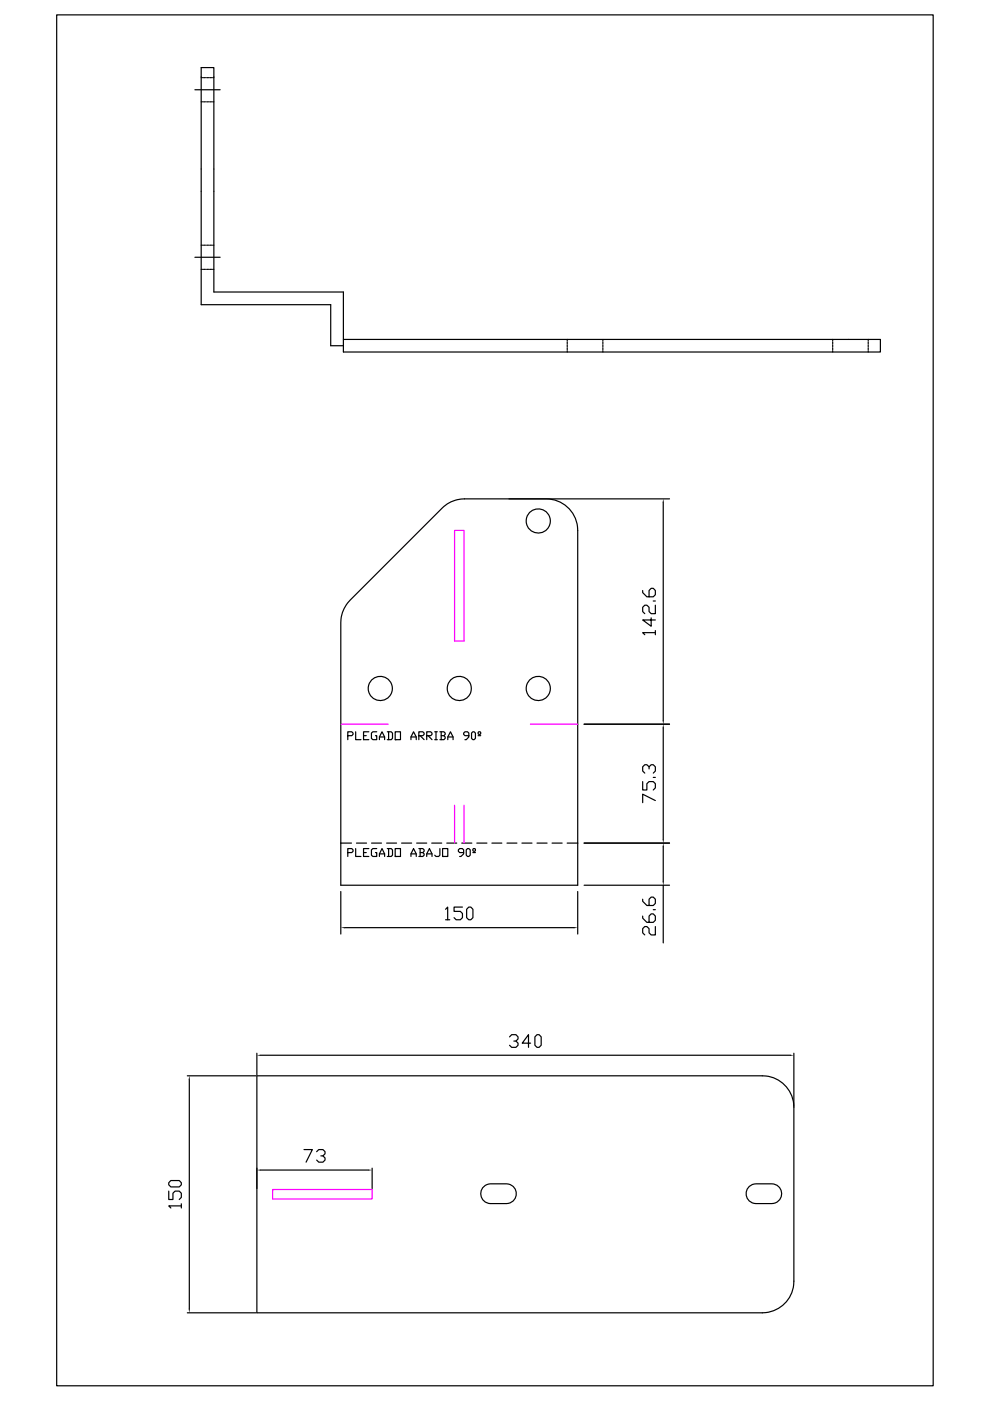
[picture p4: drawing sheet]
<svg xmlns="http://www.w3.org/2000/svg" width="210mm" height="297mm" viewBox="0 0 210 297" stroke-linecap="round" stroke-linejoin="round" font-family="sans-serif">
<g fill="none" stroke="#000" stroke-width=".25">
<path d="M12 3.2h185.9v290.6h-185.9zM41.3 19h5.4M42.7 16.5h.2M43.2 16.5h.4M43.8 16.5h.4M44.4 16.5h.5M45.1 16.5h.3M42.7 21.6h.2M43.2 21.6h.4M43.8 21.6h.4M44.4 21.6h.5M45.1 21.6h.3"/>
<path d="M41.3 54.5h5.4M42.7 52h.2M42.7 57.1h.2M43.2 57.1h.4M43.2 52h.4M43.8 57.1h.4M43.8 52h.4M44.4 57.1h.5M44.4 52h.5M45.1 52h.3M45.1 57.1h.3M72.8 72h113.9v2.6h-113.9v-12.7h-27.4v-47.6h-2.7v50.3h27.4v8.7h2.7"/>
<path d="M120.3 72v.2M120.3 72.5v.4M120.3 73.1v.4M120.3 73.7v.4M120.3 74.4v.2M127.9 72v.2M127.9 72.5v.4M127.9 73.1v.4M127.9 73.7v.4M127.9 74.4v.2M176.6 72v.2M176.6 72.5v.4"/>
<path d="M176.6 73.1v.4M176.6 73.7v.4M176.6 74.4v.2M184.1 72v.2M184.1 72.5v.4M184.1 73.1v.4M184.1 73.7v.4M184.1 74.4v.2M107.9 105.8h34.1M140.7 106.6v46.1M74.3 127.3l19.5-19.6a6.7 6.7 0 0 1 4.7-1.9h17.3a6.7 6.7 0 0 1 6.7 6.7v75.2h-50.2v-55.7a6.8 6.8 0 0 1 2-4.7zM136.3 125.2v.4l.9 .9h1.4l.4-.4v-.9l-.4-.5h-.5l-.4 .5v1.3"/>
<path d="M138.1 131v1.8l-1.8-1.4h2.7M138.6 127.4h.4M139 133.7v.9M139 134.1h-2.7l.5 .5M139 128.3v1.8h-.9l-.4-.4v-.9l-.5-.5h-.4l-.5 .5v.9l.5 .4M73.8 156h.8l.3-.3v-.3l-.3-.2h-.8v1.6M75.4 155.2v1.6h1.2M77.1 156h.6M78.2 155.2h-1.1v1.6h1.1M79.9 155.2h-.8l-.3 .2v1.1l.3 .3h.8v-.8h-.3M80.5 156.8v-.5l.5-1.1 .6 1.1v.5M80.5 156.3h1.1"/>
<path d="M82.1 155.2h.9l.2 .2v1.1l-.2 .3h-.9M82.4 155.2v1.6M83.8 155.2h1.1v1.6h-1.1zM83.8 156.8h.1M87.2 156.8v-.5l.5-1.1 .6 1.1v.5M87.2 156.3h1.1M88.8 156h.9l.3-.3v-.3l-.3-.2h-.9v1.6M89.1 156l.9 .8M90.5 156h.9l.2-.3v-.3l-.2-.2h-.9v1.6M90.8 156l.8 .8M92.2 156.8h.6M92.2 155.2h.6"/>
<path d="M92.5 155.2v1.6M93.3 155.2h.8l.3 .2v.3l-.3 .3M93.6 155.2v1.6M93.6 156h.5l.3 .3v.2l-.3 .3h-.8M95 156.8v-.5l.5-1.1 .6 1.1v.5M95 156.3h1.1M99.4 156h-.8l-.3-.3v-.3l.3-.2h.6l.2 .2v.9l-.5 .5h-.3M100 155.4l.3-.2h.3l.2 .2v1.1l-.2 .3h-.3l-.3-.3zM101.4 156h.6M101.4 155.3l.4-.1 .2 .4-.5 .1zM123.9 153.5h18.1M140.7 154.4v23.5"/>
<path d="M72.3 178.8h2.2M75.4 179.9v1.7h1.2M75.6 178.8h2.1M78.2 179.9h-1.1v1.7h1.1M78.8 178.8h2.1M79.9 179.9h-.8l-.3 .3v1.1l.3 .3h.8v-.8h-.3M82 178.8h2.1M82.1 179.9h.9l.2 .3v1.1l-.2 .3h-.9M82.4 179.9v1.7M83.8 179.9h1.1v1.7h-1.1zM85.2 178.8h2.1M88.4 178.8h2.1"/>
<path d="M88.8 179.9h.9l.3 .3v.3l-.3 .3M89.1 179.9v1.7M91.6 178.8h2.1M93.3 179.9v1.4l-.3 .3h-.5l-.3-.3M93.9 179.9h1.1v1.7h-1.1zM94.8 178.8h2.1M97.9 178.8h2.2M101.1 178.8h2.2M104.3 178.8h2.1M107.5 178.8h2.1M110.7 178.8h2.1M113.9 178.8h2.1"/>
<path d="M117.1 178.8h2.1M120.3 178.8h2.2M123.9 178.8h18.1M136.3 165.7v1.8h.9v-1.3l.5-.5h.9l.4 .5v.8l-.4 .5M137.7 162.6l.4-.5h.5l.4 .5v.9l-.4 .4M137.7 163v-.4l-.5-.5h-.4l-.5 .5v.9l.5 .4M138.6 164.8h.4M139 169.7l-2.7-1.3v1.8M140.7 179.6v7.2M72.3 189v9M73.1 196.7h48.6M73.8 180.8h.8l.3-.3v-.3l-.3-.3h-.8v1.7"/>
<path d="M77.1 180.8h.6M80.5 181.6v-.6l.5-1.1 .6 1.1v.6M80.5 181h1.1M83.8 181.6h.1M87.2 181.6v-.6l.5-1.1 .6 1.1v.6M87.2 181h1.1M89.1 180.8h.6l.3 .2v.3l-.3 .3h-.9M90.5 181.6v-.6l.6-1.1 .5 1.1v.6M90.5 181h1.1M93.9 181.6h.1M94.5 192.8l.5-.5v2.7M94.5 195h.9"/>
<path d="M98.1 192.3h-1.8v.9h1.3l.5 .5v.9l-.5 .4h-.8l-.5-.4M98.3 180.8h-.8l-.3-.3v-.3l.3-.3h.6l.2 .3v.8l-.5 .6h-.3M98.9 180.2l.3-.3h.2l.3 .3v1.1l-.3 .3h-.2l-.3-.3zM99.4 192.3h.5l.4 .5v1.8l-.4 .4h-.5l-.4-.4v-1.8zM100.3 180.8h.5M100.3 180.1l.4-.2 .1 .4-.4 .2zM122.5 189v9M123.9 187.7h18.1M136.3 194.2v.5l.9 .9h1.4l.4-.5v-.9l-.4-.4h-.5l-.4 .4v1.4M136.3 190.6v.5l.9 .9h1.4l.4-.5v-.9l-.4-.4h-.5l-.4 .4v1.4M138.6 192.9h.4M139 196.4v1.8h-.9l-.4-.4v-.9l-.5-.5h-.4l-.5 .5v.9l.5 .4"/>
<path d="M140.7 187.7v12.2M108.1 219.8l.4-.4h.9l.5 .4v.5l-.5 .4h-.4M113.9 219.4h.4l.5 .4v1.8l-.5 .5h-.4l-.4-.5v-1.8zM39.7 228.1h14.6M40.2 228.9v48.6M54.5 223.3v4.6M54.5 228.1h107.2a6.7 6.7 0 0 1 6.7 6.7v36.8a6.7 6.7 0 0 1-6.7 6.7h-107.2zM55.3 223.7h112.3M109.4 220.7l.5 .5v.4l-.5 .5h-.9l-.4-.5M112.5 221.2h-1.7l1.3-1.8v2.7M168.4 223.3v11.3M35.8 252.5v1.8h.9v-1.3l.4-.5h.9l.5 .5v.9l-.5 .4"/>
<path d="M36.2 250.3h1.8l.5 .5v.4l-.5 .5h-1.8l-.4-.5v-.4zM38.5 255.7h-2.7l.4 .4M38.5 255.2v.9M55.3 248.1h22.8M64.5 243.7h1.8l-1.4 2.7M67.2 244.2l.4-.5h.9l.4 .5v.4l-.4 .5h-.4M68.5 245.1l.4 .4v.5l-.4 .4h-.9l-.4-.4M78.9 247.7v4.3M102.7 251.5l.6-.4 .8-.1h3.3a2.1 2.1 0 0 1 2.1 2.1 2.1 2.1 0 0 1-2.1 2.1h-3.3a2.1 2.1 0 0 1-2-1.4 2.1 2.1 0 0 1 .6-2.3zM158.8 251.7l.5-.4 .7-.3h3.7a2.1 2.1 0 0 1 2.1 2.1 2.1 2.1 0 0 1-2.1 2.1h-3.3a2.1 2.1 0 0 1-2-1.2 2.1 2.1 0 0 1 .4-2.3zM39.7 278.3h14.6"/>
<circle cx="114.2" cy="110.5" r="2.56"/>
<circle cx="80.7" cy="146" r="2.57"/>
<circle cx="97.4" cy="146" r="2.56"/>
<circle cx="114.2" cy="146" r="2.57"/>
</g>
<path d="M96.4 112.5h2v23.4h-2zM72.3 153.5h10M112.5 153.5h10M96.4 170.7v8.1M98.4 170.7v8.1M57.8 252.2h21.1v2h-21.1z" fill="none" stroke="#f0f" stroke-width=".25"/>
<g fill="#000">
<path d="M140.7 105.8l.1 .8h-.3zM140.5 152.7h.3l-.1 .8zM140.7 153.5l.1 .9h-.3zM140.5 177.9h.3l-.1 .9zM140.7 178.8l.1 .8h-.3zM72.3 196.7l.8-.1v.2zM121.7 196.6l.8 .1-.8 .1zM140.5 186.8h.3l-.1 .9zM40.2 228.1l.1 .8h-.3zM54.5 223.7l.8-.1v.3zM167.6 223.6l.8 .1-.8 .2zM54.5 248.1l.8-.2v.3z"/>
<path d="M78.1 247.9l.8 .2-.8 .1zM40 277.5h.3l-.1 .8z"/>
</g>
</svg>
